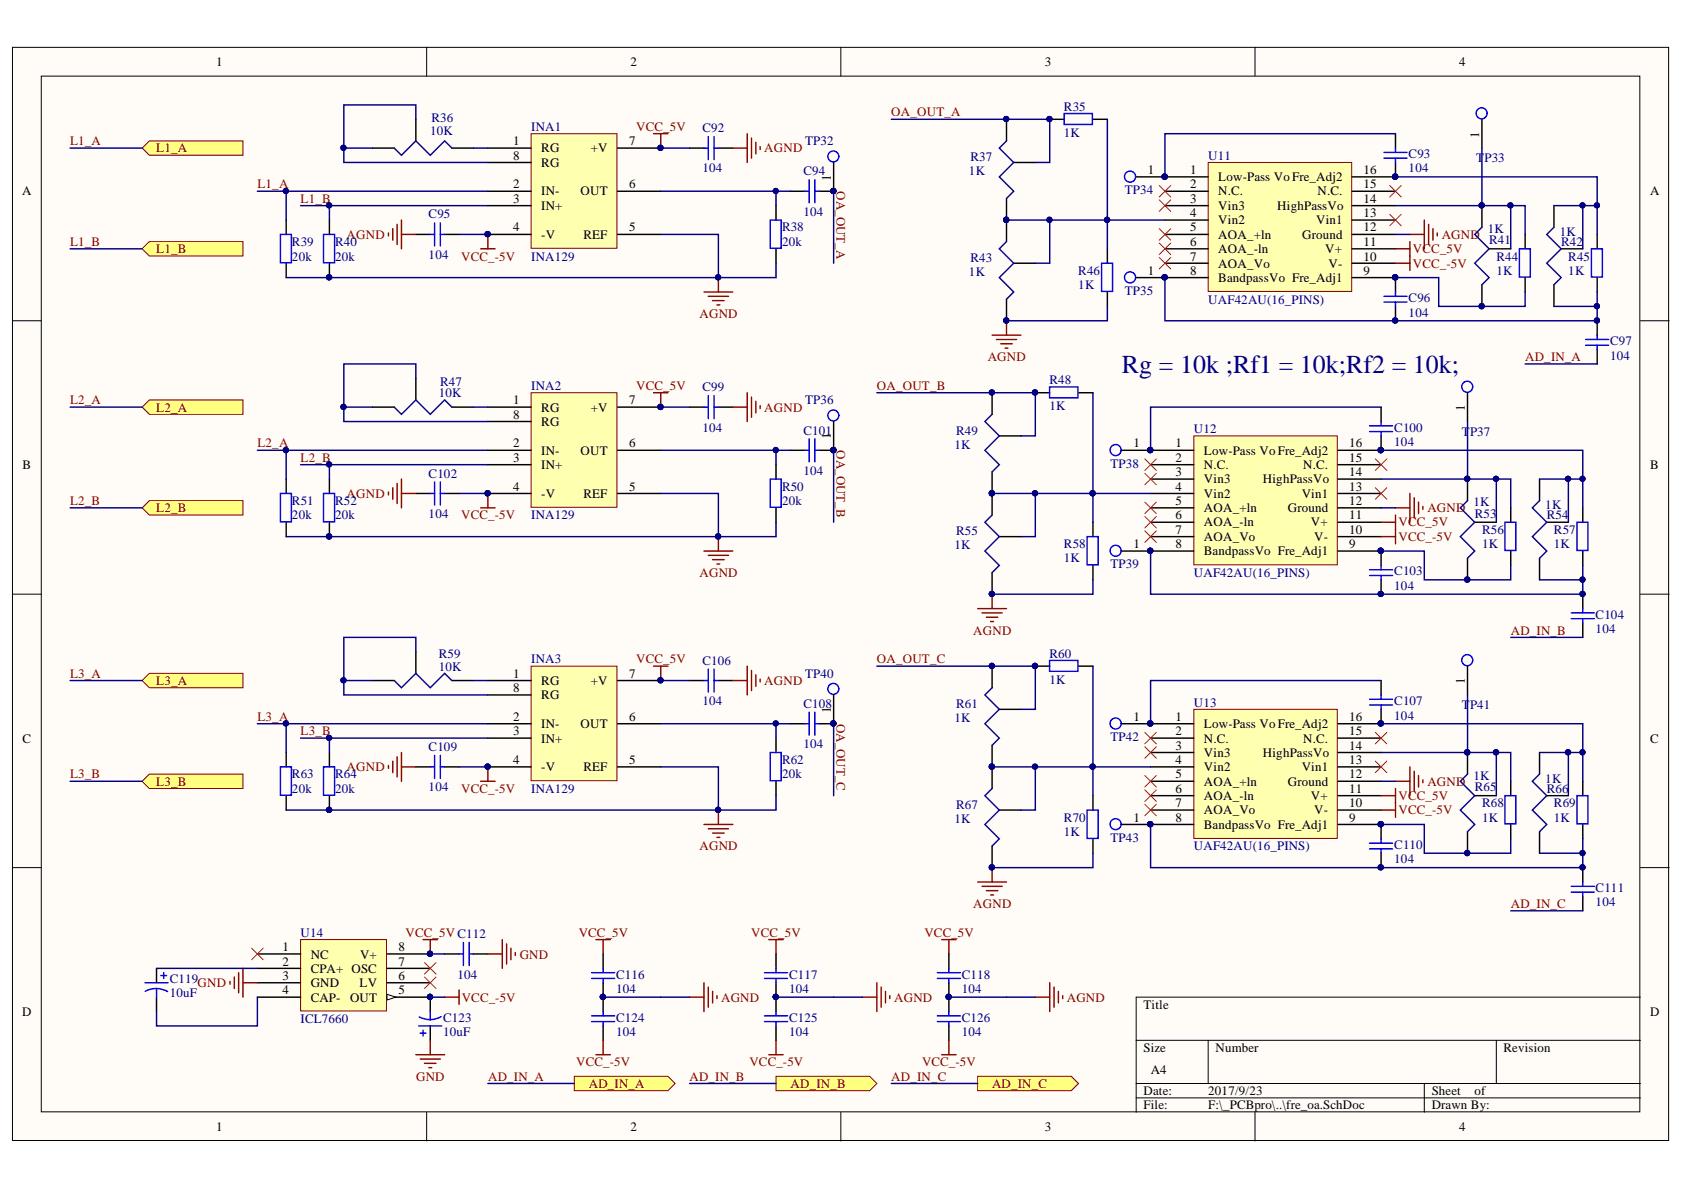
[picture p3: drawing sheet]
<svg xmlns="http://www.w3.org/2000/svg" width="297mm" height="210mm" viewBox="0 0 297 210" stroke-linecap="round" stroke-linejoin="round" font-family="sans-serif">
<defs><g id="words">
<text font-size="4.6" fill="#000080" x="197.9" y="65.7">Rg = 10k ;Rf1 = 10k;Rf2 = 10k;</text>
<g font-size="2.3">
<text x="38.1" y="11.7">1</text>
<text x="111.2" y="11.7">2</text>
<text x="184.3" y="11.7">3</text>
<text x="257.4" y="11.7">4</text>
<text x="90.5" y="25.6">1</text>
<text x="90.5" y="28.1">8</text>
<text x="95.5" y="26.9">RG</text>
<text x="95.5" y="29.4">RG</text>
<text x="104.2" y="26.9">+V</text>
<text x="111" y="25.6">7</text>
<text x="260.9" y="24.3" transform="rotate(-90 260.9 24.3)">1</text>
<text x="3.9" y="34.5">A</text>
<text x="90.5" y="33.2">2</text>
<text x="90.5" y="35.7">3</text>
<text x="95.5" y="34.5">IN-</text>
<text x="102.4" y="34.5">OUT</text>
<text x="111" y="33.2">6</text>
<text x="146.6" y="31.9" transform="rotate(-90 146.6 31.9)">1</text>
<text x="202.5" y="30.7">1</text>
<text x="209.9" y="30.7">1</text>
<text x="209.9" y="33.2">2</text>
<text x="209.9" y="35.7">3</text>
<text x="214.9" y="31.9">Low-Pass Vo Fre_Adj2</text>
<text x="214.9" y="34.5">N.C.</text>
<text x="232.4" y="34.5">N.C.</text>
<text x="240.5" y="30.7">16</text>
<text x="240.5" y="33.2">15</text>
<text x="240.5" y="35.7">14</text>
<text x="291.1" y="34.5">A</text>
<text x="90.5" y="40.8">4</text>
<text x="95.5" y="37">IN+</text>
<text x="111" y="40.8">5</text>
<text x="209.9" y="38.3">4</text>
<text x="209.9" y="40.8">5</text>
<text x="214.9" y="37">Vin3</text>
<text x="214.9" y="39.5">Vin2</text>
<text x="225.3" y="37">HighPassVo</text>
<text x="232.1" y="39.5">Vin1</text>
<text x="240.5" y="38.3">13</text>
<text x="240.5" y="40.8">12</text>
<text x="95.5" y="42.1">-V</text>
<text x="102.9" y="42.1">REF</text>
<text x="209.9" y="43.4">6</text>
<text x="209.9" y="46">7</text>
<text x="214.9" y="42.1">AOA_+ln</text>
<text x="214.9" y="44.7">AOA_-ln</text>
<text x="214.9" y="47.2">AOA_Vo</text>
<text x="229.7" y="42.1">Ground</text>
<text x="233.8" y="44.7">V+</text>
<text x="234.3" y="47.2">V-</text>
<text x="240.5" y="46">10</text>
<text x="240.5" y="43.4">11</text>
<text x="202.5" y="48.5">1</text>
<text x="209.9" y="48.5">8</text>
<text x="214.9" y="49.8">BandpassVo Fre_Adj1</text>
<text x="240.5" y="48.5">9</text>
<text x="90.5" y="71.3">1</text>
<text x="111" y="71.3">7</text>
<text x="90.5" y="73.9">8</text>
<text x="95.5" y="72.6">RG</text>
<text x="95.5" y="75.1">RG</text>
<text x="104.2" y="72.6">+V</text>
<text x="146.6" y="77.5" transform="rotate(-90 146.6 77.5)">1</text>
<text x="258.4" y="72.4" transform="rotate(-90 258.4 72.4)">1</text>
<text x="4" y="82.7">B</text>
<text x="90.5" y="78.9">2</text>
<text x="90.5" y="81.5">3</text>
<text x="95.5" y="80.2">IN-</text>
<text x="95.5" y="82.7">IN+</text>
<text x="102.4" y="80.2">OUT</text>
<text x="111" y="78.9">6</text>
<text x="199.9" y="78.9">1</text>
<text x="207.4" y="78.9">1</text>
<text x="207.4" y="81.5">2</text>
<text x="207.4" y="84">3</text>
<text x="212.4" y="80.2">Low-Pass Vo Fre_Adj2</text>
<text x="212.4" y="82.7">N.C.</text>
<text x="229.9" y="82.7">N.C.</text>
<text x="238" y="78.9">16</text>
<text x="238" y="81.5">15</text>
<text x="238" y="84">14</text>
<text x="291.1" y="82.7">B</text>
<text x="90.5" y="86.5">4</text>
<text x="95.5" y="87.8">-V</text>
<text x="102.9" y="87.8">REF</text>
<text x="111" y="86.5">5</text>
<text x="207.4" y="86.5">4</text>
<text x="207.4" y="89.1">5</text>
<text x="212.4" y="85.3">Vin3</text>
<text x="212.4" y="87.8">Vin2</text>
<text x="222.8" y="85.3">HighPassVo</text>
<text x="229.6" y="87.8">Vin1</text>
<text x="238" y="86.5">13</text>
<text x="238" y="89.1">12</text>
<text x="207.4" y="91.6">6</text>
<text x="207.4" y="94.1">7</text>
<text x="212.4" y="90.3">AOA_+ln</text>
<text x="212.4" y="92.9">AOA_-ln</text>
<text x="212.4" y="95.4">AOA_Vo</text>
<text x="227.2" y="90.3">Ground</text>
<text x="231.2" y="92.9">V+</text>
<text x="231.8" y="95.4">V-</text>
<text x="238" y="94.1">10</text>
<text x="238" y="91.6">11</text>
<text x="199.9" y="96.7">1</text>
<text x="207.4" y="96.7">8</text>
<text x="212.4" y="97.9">BandpassVo Fre_Adj1</text>
<text x="238" y="96.7">9</text>
<text x="90.5" y="119.6">1</text>
<text x="111" y="119.6">7</text>
<text x="90.5" y="122.1">8</text>
<text x="95.5" y="120.8">RG</text>
<text x="95.5" y="123.4">RG</text>
<text x="104.2" y="120.8">+V</text>
<text x="146.6" y="125.7" transform="rotate(-90 146.6 125.7)">1</text>
<text x="258.4" y="120.7" transform="rotate(-90 258.4 120.7)">1</text>
<text x="4" y="131">C</text>
<text x="90.5" y="127.2">2</text>
<text x="90.5" y="129.7">3</text>
<text x="95.5" y="128.4">IN-</text>
<text x="95.5" y="131">IN+</text>
<text x="102.4" y="128.4">OUT</text>
<text x="111" y="127.2">6</text>
<text x="199.9" y="127.2">1</text>
<text x="207.4" y="127.2">1</text>
<text x="207.4" y="129.7">2</text>
<text x="212.4" y="128.4">Low-Pass Vo Fre_Adj2</text>
<text x="212.4" y="131">N.C.</text>
<text x="229.9" y="131">N.C.</text>
<text x="238" y="127.2">16</text>
<text x="238" y="129.7">15</text>
<text x="291.1" y="131">C</text>
<text x="90.5" y="134.8">4</text>
<text x="95.5" y="136">-V</text>
<text x="102.9" y="136">REF</text>
<text x="111" y="134.8">5</text>
<text x="207.4" y="132.2">3</text>
<text x="207.4" y="134.8">4</text>
<text x="207.4" y="137.3">5</text>
<text x="212.4" y="133.5">Vin3</text>
<text x="212.4" y="136">Vin2</text>
<text x="222.8" y="133.5">HighPassVo</text>
<text x="229.6" y="136">Vin1</text>
<text x="238" y="132.2">14</text>
<text x="238" y="134.8">13</text>
<text x="238" y="137.3">12</text>
<text x="207.4" y="139.8">6</text>
<text x="207.4" y="142.4">7</text>
<text x="212.4" y="138.6">AOA_+ln</text>
<text x="212.4" y="141.1">AOA_-ln</text>
<text x="212.4" y="143.6">AOA_Vo</text>
<text x="227.2" y="138.6">Ground</text>
<text x="231.2" y="141.1">V+</text>
<text x="231.8" y="143.6">V-</text>
<text x="238" y="142.4">10</text>
<text x="238" y="139.8">11</text>
<text x="199.9" y="144.9">1</text>
<text x="207.4" y="144.9">8</text>
<text x="212.4" y="146.2">BandpassVo Fre_Adj1</text>
<text x="238" y="144.9">9</text>
<text x="49.8" y="167.8">1</text>
<text x="70.3" y="167.8">8</text>
<text x="49.8" y="170.3">2</text>
<text x="49.8" y="172.9">3</text>
<text x="54.8" y="169.1">NC</text>
<text x="54.8" y="171.6">CPA+ OSC</text>
<text x="63.5" y="169.1">V+</text>
<text x="70.3" y="172.9">6</text>
<text x="70.3" y="170.3">7</text>
<text x="3.9" y="179.2">D</text>
<text x="49.8" y="175.4">4</text>
<text x="54.8" y="174.1">GND</text>
<text x="54.8" y="176.7">CAP-</text>
<text x="61.7" y="176.7">OUT</text>
<text x="63.4" y="174.1">LV</text>
<text x="70.3" y="175.4">5</text>
<text x="201.7" y="177.9">Title</text>
<text x="291.1" y="179.2">D</text>
<text x="201.7" y="185.6">Size</text>
<text x="214.4" y="185.6">Number</text>
<text x="265.2" y="185.6">Revision</text>
<text x="203" y="189.4">A4</text>
<text x="201.7" y="193.2">Date:</text>
<text x="201.7" y="195.7">File:</text>
<text x="213.1" y="193.2">2017/9/23</text>
<text x="213.1" y="195.7">F:\_PCBpro\..\fre_oa.SchDoc</text>
<text x="252.5" y="193.2">Sheet</text>
<text x="252.5" y="195.7">Drawn By:</text>
<text x="260.1" y="193.2">of</text>
<text x="38.1" y="199.5">1</text>
<text x="111.2" y="199.5">2</text>
<text x="184.3" y="199.5">3</text>
<text x="257.4" y="199.5">4</text>
</g>
<g font-size="2.3" fill="#000080">
<text x="75.9" y="23.8">10K</text>
<text x="76.1" y="21.6">R36</text>
<text x="93.7" y="23.1">INA1</text>
<text x="123.9" y="23.3">C92</text>
<text x="187.7" y="19.5">R35</text>
<text x="142" y="25.6">TP32</text>
<text x="171.2" y="28.4">R37</text>
<text x="187.7" y="24.1">1K</text>
<text x="213.1" y="28.1">U11</text>
<text x="248.5" y="27.9">C93</text>
<text x="260.4" y="28.6">T</text>
<text x="261.8" y="28.6">P33</text>
<text x="123.9" y="30.4">104</text>
<text x="141.7" y="30.9">C94</text>
<text x="170.9" y="30.9">1K</text>
<text x="198.4" y="34.2">TP34</text>
<text x="248.5" y="30.4">104</text>
<text x="75.6" y="38.5">C95</text>
<text x="137.9" y="40.8">R38</text>
<text x="141.7" y="38">104</text>
<text x="262.4" y="41.1">1K</text>
<text x="275.1" y="41.6">1K</text>
<text x="51.5" y="46">20k</text>
<text x="51.5" y="43.4">R39</text>
<text x="59.1" y="46">20k</text>
<text x="59.1" y="43.4">R40</text>
<text x="75.6" y="45.7">104</text>
<text x="93.7" y="46">INA129</text>
<text x="137.9" y="43.4">20k</text>
<text x="171.2" y="46.2">R43</text>
<text x="262.7" y="43.1">R41</text>
<text x="263.9" y="46">R44</text>
<text x="275.4" y="43.4">R42</text>
<text x="276.6" y="46">R45</text>
<text x="170.9" y="48.8">1K</text>
<text x="190.2" y="51">1K</text>
<text x="190.2" y="48.5">R46</text>
<text x="198.4" y="52.1">TP35</text>
<text x="213.1" y="53.6">UAF42AU(16_PINS)</text>
<text x="248.5" y="53.3">C96</text>
<text x="263.9" y="48.5">1K</text>
<text x="276.6" y="48.5">1K</text>
<text x="248.5" y="55.9">104</text>
<text x="284" y="63.5">104</text>
<text x="284" y="60.9">C97</text>
<text x="77.4" y="70.1">10K</text>
<text x="77.6" y="68">R47</text>
<text x="93.7" y="68.8">INA2</text>
<text x="123.9" y="69">C99</text>
<text x="142" y="71.3">TP36</text>
<text x="185.1" y="67.8">R48</text>
<text x="123.9" y="76.1">104</text>
<text x="141.7" y="76.6">C101</text>
<text x="168.6" y="76.6">R49</text>
<text x="185.1" y="72.3">1K</text>
<text x="210.6" y="76.4">U12</text>
<text x="245.9" y="76.1">C100</text>
<text x="257.9" y="76.9">T</text>
<text x="259.3" y="76.9">P37</text>
<text x="141.7" y="83.7">104</text>
<text x="168.4" y="79.2">1K</text>
<text x="195.9" y="82.5">TP38</text>
<text x="245.9" y="78.7">104</text>
<text x="51.5" y="89.1">R51</text>
<text x="59.1" y="89.1">R52</text>
<text x="75.6" y="84.2">C102</text>
<text x="137.9" y="89.1">20k</text>
<text x="137.9" y="86.5">R50</text>
<text x="259.9" y="89.3">1K</text>
<text x="272.6" y="89.8">1K</text>
<text x="51.5" y="91.6">20k</text>
<text x="59.1" y="91.6">20k</text>
<text x="75.6" y="91.3">104</text>
<text x="93.7" y="91.6">INA129</text>
<text x="168.6" y="94.4">R55</text>
<text x="260.1" y="91.3">R53</text>
<text x="261.4" y="94.1">R56</text>
<text x="272.8" y="91.6">R54</text>
<text x="274.1" y="94.1">R57</text>
<text x="168.4" y="96.9">1K</text>
<text x="187.7" y="99.2">1K</text>
<text x="187.7" y="96.7">R58</text>
<text x="195.9" y="100.2">TP39</text>
<text x="210.6" y="101.7">UAF42AU(16_PINS)</text>
<text x="245.9" y="101.5">C103</text>
<text x="261.4" y="96.7">1K</text>
<text x="274.1" y="96.7">1K</text>
<text x="245.9" y="104.1">104</text>
<text x="281.5" y="111.7">104</text>
<text x="281.5" y="109.2">C104</text>
<text x="77.4" y="118.3">10K</text>
<text x="77.4" y="116">R59</text>
<text x="93.7" y="117">INA3</text>
<text x="123.9" y="117.3">C106</text>
<text x="142" y="119.6">TP40</text>
<text x="185.1" y="116">R60</text>
<text x="123.9" y="124.4">104</text>
<text x="141.7" y="124.9">C108</text>
<text x="168.6" y="124.9">R61</text>
<text x="185.1" y="120.6">1K</text>
<text x="210.6" y="124.6">U13</text>
<text x="245.9" y="124.4">C107</text>
<text x="257.9" y="125.1">T</text>
<text x="259.3" y="125.1">P41</text>
<text x="141.7" y="132">104</text>
<text x="168.4" y="127.4">1K</text>
<text x="195.9" y="130.7">TP42</text>
<text x="245.9" y="126.9">104</text>
<text x="51.5" y="137.3">R63</text>
<text x="59.1" y="137.3">R64</text>
<text x="75.6" y="132.5">C109</text>
<text x="137.9" y="137.3">20k</text>
<text x="137.9" y="134.8">R62</text>
<text x="259.9" y="137.6">1K</text>
<text x="51.5" y="139.8">20k</text>
<text x="59.1" y="139.8">20k</text>
<text x="75.6" y="139.6">104</text>
<text x="93.7" y="139.8">INA129</text>
<text x="168.6" y="142.6">R67</text>
<text x="260.1" y="139.6">R65</text>
<text x="261.4" y="142.4">R68</text>
<text x="272.6" y="138.1">1K</text>
<text x="272.8" y="139.8">R66</text>
<text x="274.1" y="142.4">R69</text>
<text x="168.4" y="145.2">1K</text>
<text x="187.7" y="147.4">1K</text>
<text x="187.7" y="144.9">R70</text>
<text x="195.9" y="148.5">TP43</text>
<text x="210.6" y="150">UAF42AU(16_PINS)</text>
<text x="245.9" y="149.7">C110</text>
<text x="261.4" y="144.9">1K</text>
<text x="274.1" y="144.9">1K</text>
<text x="245.9" y="152.3">104</text>
<text x="281.5" y="159.9">104</text>
<text x="281.5" y="157.3">C111</text>
<text x="53" y="165.3">U14</text>
<text x="29.9" y="173.4">C119</text>
<text x="80.7" y="172.6">104</text>
<text x="108.7" y="172.6">C116</text>
<text x="139.2" y="172.6">C117</text>
<text x="169.7" y="172.6">C118</text>
<text x="29.9" y="175.9">10uF</text>
<text x="108.7" y="175.2">104</text>
<text x="139.2" y="175.2">104</text>
<text x="169.7" y="175.2">104</text>
<text x="53" y="180.5">ICL7660</text>
<text x="78.1" y="182.8">10uF</text>
<text x="78.1" y="180.2">C123</text>
<text x="108.7" y="182.8">104</text>
<text x="108.7" y="180.2">C124</text>
<text x="139.2" y="182.8">104</text>
<text x="139.2" y="180.2">C125</text>
<text x="169.7" y="182.8">104</text>
<text x="169.7" y="180.2">C126</text>
</g>
<g font-size="2.3" fill="#800000">
<text x="112.2" y="23.1">VCC_5V</text>
<text x="157.2" y="20.5">OA_OUT_A</text>
<text x="12.3" y="25.6">L1_A</text>
<text x="27.6" y="26.9">L1_A</text>
<text x="134.8" y="26.9">AGND</text>
<text x="45.4" y="33.2">L1_A</text>
<text x="53" y="35.7">L1_B</text>
<text x="147.6" y="33.7" transform="rotate(90 147.6 33.7)">OA_OUT_A</text>
<text x="12.3" y="43.4">L1_B</text>
<text x="27.6" y="44.7">L1_B</text>
<text x="61.1" y="42.1">AGND</text>
<text x="81.4" y="46">VCC_-5V</text>
<text x="249.2" y="44.7">VCC_5V</text>
<text x="249.2" y="47.2">VCC_-5V</text>
<text x="254.3" y="42.1">AGND</text>
<text x="123.4" y="56.1">AGND</text>
<text x="174.2" y="63.7">AGND</text>
<text x="269" y="63.7">AD_IN_A</text>
<text x="12.3" y="71.3">L2_A</text>
<text x="112.2" y="68.8">VCC_5V</text>
<text x="154.7" y="68.8">OA_OUT_B</text>
<text x="27.6" y="72.6">L2_A</text>
<text x="134.8" y="72.6">AGND</text>
<text x="45.4" y="78.9">L2_A</text>
<text x="53" y="81.5">L2_B</text>
<text x="147.6" y="79.4" transform="rotate(90 147.6 79.4)">OA_OUT_B</text>
<text x="12.3" y="89.1">L2_B</text>
<text x="61.1" y="87.8">AGND</text>
<text x="27.6" y="90.3">L2_B</text>
<text x="81.4" y="91.6">VCC_-5V</text>
<text x="246.7" y="92.9">VCC_5V</text>
<text x="246.7" y="95.4">VCC_-5V</text>
<text x="251.8" y="90.3">AGND</text>
<text x="123.4" y="101.7">AGND</text>
<text x="171.7" y="112">AGND</text>
<text x="266.5" y="112">AD_IN_B</text>
<text x="12.3" y="119.6">L3_A</text>
<text x="112.2" y="117">VCC_5V</text>
<text x="154.7" y="117">OA_OUT_C</text>
<text x="27.6" y="120.8">L3_A</text>
<text x="134.8" y="120.8">AGND</text>
<text x="45.4" y="127.2">L3_A</text>
<text x="53" y="129.7">L3_B</text>
<text x="147.6" y="127.7" transform="rotate(90 147.6 127.7)">OA_OUT_C</text>
<text x="12.3" y="137.3">L3_B</text>
<text x="61.1" y="136">AGND</text>
<text x="27.6" y="138.6">L3_B</text>
<text x="81.4" y="139.8">VCC_-5V</text>
<text x="246.7" y="141.1">VCC_5V</text>
<text x="246.7" y="143.6">VCC_-5V</text>
<text x="251.8" y="138.6">AGND</text>
<text x="123.4" y="150">AGND</text>
<text x="171.7" y="160.1">AGND</text>
<text x="266.5" y="160.1">AD_IN_C</text>
<text x="71.5" y="165.3">VCC_5V C112</text>
<text x="102.1" y="165.3">VCC_5V</text>
<text x="132.5" y="165.3">VCC_5V</text>
<text x="163.1" y="165.3">VCC_5V</text>
<text x="91.7" y="169.1">GND</text>
<text x="34.8" y="174.1">GND</text>
<text x="81.4" y="176.7">VCC_-5V</text>
<text x="127.2" y="176.7">AGND</text>
<text x="157.7" y="176.7">AGND</text>
<text x="188.2" y="176.7">AGND</text>
<text x="73.4" y="190.6">GND</text>
<text x="86.1" y="190.6">AD_IN_A</text>
<text x="101.7" y="188.1">VCC_-5V</text>
<text x="103.9" y="191.9">AD_IN_A</text>
<text x="121.6" y="190.6">AD_IN_B</text>
<text x="132.2" y="188.1">VCC_-5V</text>
<text x="139.5" y="191.9">AD_IN_B</text>
<text x="157.2" y="190.6">AD_IN_C</text>
<text x="162.6" y="188.1">VCC_-5V</text>
<text x="175" y="191.9">AD_IN_C</text>
</g>
</g></defs>
<g fill="#fffcf8" stroke="#000" stroke-width=".18">
<path d="M2.2 8.4h292.1v192.8h-292.1z"/>
<path d="M7.3 13.4h281.9v182.7h-281.9z"/>
</g>
<g fill="none" stroke="#000" stroke-width=".18">
<path d="M75.3 8.4v5M148.3 8.4v5M221.4 8.4v5M2.2 56.6h5.1M289.3 56.6h5.1M2.2 104.8h5.1M289.3 104.8h5.1M2.2 153h5.1M289.3 153h5.1M289.3 175.9h-88.9v20.3M75.3 196.2v5.1M148.3 196.2v5.1"/>
<path d="M200.4 183.5h88.9M200.4 191.1h88.9M200.4 193.7h88.9M213.1 183.5v7.6M221.4 196.2v5.1M251.2 191.1v5.1M263.9 183.5v7.6"/>
</g>
<g fill="#ffff80" stroke="#800000" stroke-width=".18">
<path d="M25.1 26.1l1.2-1.2h16.6v2.5h-16.6z" fill-rule="evenodd"/>
<path d="M25.1 43.9l1.2-1.3h16.6v2.6h-16.6z" fill-rule="evenodd"/>
<path d="M25.1 71.8l1.2-1.3h16.6v2.6h-16.6z" fill-rule="evenodd"/>
<path d="M25.1 89.6l1.2-1.3h16.6v2.5h-16.6z" fill-rule="evenodd"/>
<path d="M25.1 120l1.2-1.2h16.6v2.5h-16.6z" fill-rule="evenodd"/>
<path d="M25.1 137.8l1.2-1.3h16.6v2.6h-16.6z" fill-rule="evenodd"/>
</g>
<path d="M93.7 23.6h15.1v20.2h-15.1z" fill="#ffffb0" stroke="#800000" stroke-width=".18"/>
<path d="M86.1 26.1h7.6M86.1 33.7h7.6M86.1 36.3h7.6M86.1 28.7h7.6M108.9 26.1h7.6M108.9 33.7h7.6M86.1 41.4h7.6M108.9 41.4h7.6" fill="none" stroke="#000" stroke-width=".25"/>
<g fill="#000080" stroke="#000080" stroke-width=".18">
<circle cx="86" cy="41.3" r=".46"/>
<circle cx="116.5" cy="26.1" r=".46"/>
</g>
<path d="M53 165.7h15.2v12.6h-15.2z" fill="#ffffb0" stroke="#800000" stroke-width=".18"/>
<path d="M45.4 168.3h7.6M45.4 170.8h7.6M45.4 173.3h7.6M45.4 175.9h7.6M68.3 175.9h7.6" fill="none" stroke="#000" stroke-width=".25"/>
<path d="M68.3 175.4l1.5 .5-1.5 .5z" fill="#fffcf8"/>
<path d="M68.3 175.4l1.5 .5-1.5 .5z" fill="none" stroke="#000" stroke-width=".18"/>
<g fill="#000080" stroke="#000080" stroke-width=".18">
<circle cx="75.8" cy="175.8" r=".46"/>
<circle cx="75.8" cy="168.2" r=".46"/>
<circle cx="116.5" cy="26.1" r=".46"/>
<circle cx="147" cy="33.7" r=".46"/>
<circle cx="126.7" cy="48.9" r=".46"/>
<circle cx="86" cy="41.3" r=".46"/>
<circle cx="58" cy="48.9" r=".46"/>
</g>
<g fill="none" stroke="#000" stroke-width=".25">
<path d="M50.5 38.8v2.6M58.1 38.8v2.6M121.6 26.1h2.6M126.7 26.1h2.6M136.9 36.3v2.5M139.4 33.7h2.6M144.5 33.7h2.5M50.5 46.4v2.6M58.1 46.4v2.6M73.4 41.4h2.5M78.4 41.4h2.6M136.9 43.9v2.5"/>
<path d="M27.6 170.8v2.5M27.6 175.9v2.5M68.3 173.3h7.6M68.3 170.8h7.6M68.3 168.3h7.6M75.9 175.9v2.5M78.4 168.3h2.6M83.5 168.3h2.6M75.9 181v2.5"/>
</g>
<g fill="none" stroke="#800000" stroke-width=".25">
<path d="M70 39.6v3.5M70.8 38.8v5.1M115.3 23.6h2.5M116.5 23.6v2.5M129.3 26.1h2.5M131.8 23.6v5.1M132.6 24.3v3.6M133.3 25.1v2M134.1 25.9v.5M68.5 41.1v.5M69.3 40.3v2.1M70.8 41.4h2.6"/>
<path d="M84.8 43.9h2.5M86.1 41.4v2.5M124.2 51.5h5.1M124.9 52.3h3.6M125.7 53h2M126.5 53.8h.5M126.7 49v2.5M40.6 173.1v.5M41.3 172.3v2.1M42.1 171.6v3.5M42.9 170.8v5.1M42.9 173.3h2.5"/>
<path d="M74.6 165.7h2.6M75.9 165.7v2.6M78.4 175.9h2.6M81 174.6v2.6M86.1 168.3h2.5M88.6 165.7v5.1M89.4 166.5v3.5M90.1 167.3v2M90.9 168v.5M73.4 186h5M74.1 186.8h3.6M74.9 187.6h2"/>
<path d="M75.6 188.3h.5M75.9 183.5v2.5"/>
</g>
<path d="M44.4 167.3l2 2M46.4 167.3l-2 2M74.9 169.8l2 2M74.9 172.3l2 2.1M76.9 169.8l-2 2M76.9 172.3l-2 2.1" fill="none" stroke="#f00" stroke-width=".18"/>
<g fill="none" stroke="#00f" stroke-width=".25">
<path d="M76.7 39.3v4.1M77.7 39.3v4.1M124.2 26.1h.7M124.9 24.1v4.1M126 24.1v4.1M126 26.1h.7M135.9 38.8h1.9v5h-1.9zM142 33.7h.7M142.7 31.7v4.1M143.7 31.7v4.1M143.7 33.7h.8M49.5 41.4h1.9v5h-1.9z"/>
<path d="M57.1 41.4h1.9v5h-1.9zM75.9 41.4h.8M77.7 41.4h.7M25.6 173.3h4M27.6 174.4l.8 .1 1.2 .4M27.6 174.4l-1.2 .1-.8 .4M27.6 174.4v1.5M28.4 172.1h1M28.9 171.6v1M75.9 178.4v1.5M77.8 179.3a4 4 0 0 1-3.9 .1M81 168.3h.7"/>
<path d="M81.7 166.2v4.1M82.8 166.2v4.1M82.8 168.3h.7M73.9 181h4M74.1 182.2h1M74.6 181.7v1"/>
</g>
<path d="M93.7 69.3h15.1v20.2h-15.1z" fill="#ffffb0" stroke="#800000" stroke-width=".18"/>
<g fill="none" stroke="#000" stroke-width=".25">
<path d="M86.1 71.8h7.6M86.1 79.4h7.6M86.1 74.3h7.6M108.9 71.8h7.6M108.9 79.4h7.6M121.6 71.8h2.6M126.7 71.8h2.6M139.4 79.4h2.6M144.5 79.4h2.5M50.5 84.5v2.5M50.5 92.1v2.6M58.1 84.5v2.5"/>
<path d="M58.1 92.1v2.6M73.4 87h2.5M78.4 87h2.6M86.1 82h7.6M86.1 87h7.6M108.9 87h7.6M136.9 82v2.5M136.9 89.6v2.5"/>
</g>
<g fill="#000080" stroke="#000080" stroke-width=".18">
<circle cx="86" cy="87" r=".46"/>
<circle cx="116.5" cy="71.8" r=".46"/>
<circle cx="147" cy="79.4" r=".46"/>
<circle cx="126.7" cy="94.6" r=".46"/>
<circle cx="58" cy="94.6" r=".47"/>
</g>
<g fill="none" stroke="#800000" stroke-width=".25">
<path d="M115.3 69.3h2.5M116.5 69.3v2.5M129.3 71.8h2.5M131.8 69.3v5M132.6 70v3.6M133.3 70.8v2M134.1 71.6v.5M68.5 86.8v.5M69.3 86v2.1M70 85.3v3.5M70.8 84.5v5.1M70.8 87h2.6"/>
<path d="M84.8 89.6h2.5M86.1 87v2.6M124.2 97.2h5.1M124.9 98h3.6M125.7 98.7h2M126.5 99.5h.5M126.7 94.7v2.5"/>
</g>
<g fill="none" stroke="#00f" stroke-width=".25">
<path d="M124.2 71.8h.7M124.9 69.8v4M126 69.8v4M126 71.8h.7M142 79.4h.7M142.7 77.4v4.1M143.7 77.4v4.1M143.7 79.4h.8M49.5 87h1.9v5h-1.9zM57.1 87h1.9v5h-1.9zM75.9 87h.8M76.7 85v4.1"/>
<path d="M77.7 85v4.1M77.7 87h.7M135.9 84.5h1.9v5h-1.9z"/>
</g>
<path d="M93.7 117.5h15.1v20.2h-15.1z" fill="#ffffb0" stroke="#800000" stroke-width=".18"/>
<g fill="none" stroke="#000" stroke-width=".25">
<path d="M50.5 132.7v2.6M58.1 132.7v2.6M73.4 135.3h2.5M78.4 135.3h2.6M86.1 120h7.6M86.1 127.7h7.6M86.1 130.2h7.6M86.1 135.3h7.6M86.1 122.6h7.6M108.9 120h7.6M108.9 127.7h7.6M108.9 135.3h7.6"/>
<path d="M121.6 120h2.6M126.7 120h2.6M136.9 130.2v2.5M136.9 137.8v2.5M139.4 127.7h2.6M144.5 127.7h2.5M50.5 140.3v2.6M58.1 140.3v2.6"/>
</g>
<g fill="#000080" stroke="#000080" stroke-width=".18">
<circle cx="86" cy="135.2" r=".46"/>
<circle cx="116.5" cy="120" r=".46"/>
<circle cx="147" cy="127.6" r=".46"/>
<circle cx="126.7" cy="142.8" r=".46"/>
<circle cx="58" cy="142.8" r=".47"/>
</g>
<g fill="none" stroke="#800000" stroke-width=".25">
<path d="M115.3 117.5h2.5M116.5 117.5v2.5M131.8 117.5v5.1M132.6 118.3v3.5M133.3 119v2.1M134.1 119.8v.5M68.5 135v.5M69.3 134.3v2M70 133.5v3.5M70.8 132.7v5.1M70.8 135.3h2.6M84.8 137.8h2.5"/>
<path d="M86.1 135.3v2.5M129.3 120h2.5M124.2 145.4h5.1M124.9 146.2h3.6M125.7 146.9h2M126.5 147.7h.5M126.7 142.9v2.5"/>
</g>
<g fill="none" stroke="#00f" stroke-width=".25">
<path d="M124.9 118v4.1M126 118v4.1M49.5 135.3h1.9v5h-1.9zM57.1 135.3h1.9v5h-1.9zM75.9 135.3h.8M76.7 133.2v4.1M77.7 133.2v4.1M77.7 135.3h.7M124.2 120h.7M126 120h.7M135.9 132.7h1.9v5h-1.9zM142 127.7h.7"/>
<path d="M142.7 125.6v4.1M143.7 125.6v4.1M143.7 127.7h.8"/>
</g>
<g fill="#ffff80" stroke="#800000" stroke-width=".18">
<path d="M101.3 189.8h16.5l1.3 1.3-1.3 1.3h-16.5z" fill-rule="evenodd"/>
<path d="M136.9 189.8h16.5l1.3 1.3-1.3 1.3h-16.5z" fill-rule="evenodd"/>
<path d="M172.5 189.8h16.5l1.2 1.3-1.2 1.3h-16.5z" fill-rule="evenodd"/>
</g>
<g fill="none" stroke="#00f" stroke-width=".25">
<circle cx="147" cy="27.6" r=".97"/>
<circle cx="147" cy="73.3" r=".97"/>
<circle cx="147" cy="121.5" r=".97"/>
</g>
<path d="M65.7 26.1h3.8M73.4 21v3.9M79.7 26.1h3.8M147 28.7v5M65.7 71.8h3.8M73.4 66.7v3.8M79.7 71.8h3.8M147 74.3v5.1M73.4 115v3.8M65.7 120h3.8M79.7 120h3.8M147 122.6v5.1" fill="none" stroke="#000" stroke-width=".25"/>
<g fill="#000080" stroke="#000080" stroke-width=".18">
<circle cx="147" cy="33.7" r=".46"/>
<circle cx="147" cy="79.4" r=".46"/>
<circle cx="147" cy="127.6" r=".46"/>
</g>
<path d="M69.5 26.1l1.3 1.3 2.6-2.5 2.5 2.5 2.5-2.5 1.3 1.2M69.5 71.8l1.3 1.3 2.6-2.6 2.5 2.6 2.5-2.6 1.3 1.3M69.5 120l1.3 1.3 2.6-2.5 2.5 2.5 2.5-2.5 1.3 1.2" fill="none" stroke="#0c0087" stroke-width=".25"/>
<path d="M213.1 28.7h25.3v22.7h-25.3z" fill="#ffffb0" stroke="#800000" stroke-width=".18"/>
<g fill="none" stroke="#000" stroke-width=".25">
<path d="M177.5 21v3.9M177.5 35v7.6M178.8 28.7h3.8M185.2 21h2.5M192.8 21h2.5M200.4 31.2h12.7M205.5 33.7h7.6M205.5 36.3h7.6M205.5 38.8h7.6M238.5 33.7h7.6M238.5 36.3h7.6M238.5 38.8h7.6"/>
<path d="M246.1 28.7v2.5h-7.6M246.1 23.6v2.5M261.4 21v5.1M261.4 36.3v3.8M274.1 36.3v3.8M177.5 52.8v3.8M178.8 46.4h3.8M195.3 43.9v2.5M195.3 51.5v2.5M200.4 49h12.7M205.5 41.4h7.6M205.5 43.9h7.6"/>
<path d="M205.5 46.4h7.6M238.5 41.4h7.6M238.5 43.9h7.6M238.5 46.4h7.6M238.5 49h7.6v2.5M246.1 54v2.6M261.4 50.2v3.8M262.7 43.9h3.8M269 41.4v2.5M269 49v2.5M274.1 50.2v3.8M275.4 43.9h3.8"/>
<path d="M281.7 41.4v2.5M281.7 49v2.5M281.7 56.6v2.5M281.7 61.7v2.5M106.4 168.3v2.5M106.4 173.3v5.1M136.9 168.3v2.5M136.9 173.3v5.1M167.4 168.3v2.5M167.4 173.3v5.1M106.4 181v2.5M136.9 181v2.5"/>
<path d="M167.4 181v2.5"/>
</g>
<g fill="#000080" stroke="#000080" stroke-width=".18">
<circle cx="205.4" cy="31.2" r=".47"/>
<circle cx="205.4" cy="48.9" r=".46"/>
<circle cx="246.1" cy="31.2" r=".47"/>
<circle cx="246.1" cy="48.9" r=".46"/>
<circle cx="106.3" cy="175.8" r=".46"/>
<circle cx="177.5" cy="38.8" r=".46"/>
<circle cx="177.5" cy="21" r=".46"/>
<circle cx="185.1" cy="21" r=".46"/>
<circle cx="177.5" cy="56.5" r=".46"/>
<circle cx="136.8" cy="175.8" r=".46"/>
<circle cx="167.3" cy="175.8" r=".46"/>
<circle cx="246.1" cy="56.5" r=".46"/>
<circle cx="261.3" cy="54" r=".46"/>
<circle cx="261.3" cy="36.2" r=".46"/>
<circle cx="281.7" cy="56.5" r=".46"/>
<circle cx="147" cy="127.6" r=".46"/>
<circle cx="147" cy="79.4" r=".46"/>
<circle cx="147" cy="33.7" r=".46"/>
<circle cx="75.8" cy="175.8" r=".46"/>
<circle cx="75.8" cy="168.2" r=".46"/>
<circle cx="116.5" cy="26.1" r=".46"/>
<circle cx="126.7" cy="48.9" r=".46"/>
<circle cx="86" cy="41.3" r=".46"/>
<circle cx="58" cy="48.9" r=".46"/>
<circle cx="50.4" cy="33.7" r=".46"/>
<circle cx="116.5" cy="71.8" r=".46"/>
<circle cx="126.7" cy="94.6" r=".46"/>
<circle cx="86" cy="87" r=".46"/>
<circle cx="58" cy="94.6" r=".47"/>
<circle cx="50.4" cy="79.4" r=".47"/>
<circle cx="116.5" cy="120" r=".46"/>
<circle cx="126.7" cy="142.8" r=".46"/>
<circle cx="86" cy="135.2" r=".46"/>
<circle cx="58" cy="142.8" r=".47"/>
<circle cx="50.4" cy="127.6" r=".46"/>
<circle cx="60.6" cy="26.1" r=".46"/>
<circle cx="60.6" cy="120" r=".46"/>
<circle cx="60.6" cy="71.8" r=".47"/>
<circle cx="185.1" cy="38.8" r=".46"/>
<circle cx="195.3" cy="38.8" r=".46"/>
<circle cx="266.4" cy="36.2" r=".46"/>
<circle cx="279.1" cy="36.2" r=".46"/>
<circle cx="281.7" cy="36.2" r=".46"/>
<circle cx="281.7" cy="54" r=".46"/>
<circle cx="136.8" cy="33.7" r=".46"/>
<circle cx="136.8" cy="79.4" r=".46"/>
<circle cx="136.8" cy="127.6" r=".46"/>
</g>
<g fill="none" stroke="#f00" stroke-width=".18">
<path d="M204.5 32.7l2 2.1M204.5 35.3l2 2M206.5 32.7l-2 2.1M206.5 35.3l-2 2M245.1 32.7l2.1 2.1M245.1 37.8l2.1 2M247.2 32.7l-2.1 2.1M247.2 37.8l-2.1 2M204.5 40.3l2 2.1M204.5 42.9l2 2M204.5 45.4l2 2M206.5 40.3l-2 2.1"/>
<path d="M206.5 42.9l-2 2M206.5 45.4l-2 2"/>
</g>
<g fill="none" stroke="#800000" stroke-width=".25">
<path d="M251.2 38.8v5.1M252 39.6v3.5M175 59.1h5.1M175.8 59.9h3.5M177.5 56.6v2.5M246.1 43.9h2.6M246.1 46.4h2.6M248.7 42.6v5.1M248.7 41.4h2.5M252.8 40.3v2.1M253.5 41.1v.5M176.5 60.6h2.1"/>
<path d="M177.3 61.4h.5M105.1 165.7h2.6M106.4 165.7v2.6M121.6 175.9h2.6M124.2 173.3v5.1M124.9 174.1v3.6M125.7 174.9v2M126.5 175.6v.5M135.6 165.7h2.5M136.9 165.7v2.6M152.1 175.9h2.6M154.7 173.3v5.1"/>
<path d="M155.4 174.1v3.6M156.2 174.9v2M157 175.6v.5M166.1 165.7h2.5M167.4 165.7v2.6M182.6 175.9h2.6M185.2 173.3v5.1M185.9 174.1v3.6M186.7 174.9v2M187.4 175.6v.5M105.1 186h2.6M106.4 183.5v2.5"/>
<path d="M135.6 186h2.5M136.9 183.5v2.5M166.1 186h2.5M167.4 183.5v2.5"/>
</g>
<g fill="none" stroke="#00f" stroke-width=".25">
<path d="M187.7 20h5v2h-5zM244.1 27.9h4.1M244.1 26.9h4.1M246.1 26.1v.8M246.1 27.9v.8M194.3 46.4h1.9v5h-1.9zM244.1 53.3h4.1M244.1 52.3h4.1M246.1 51.5v.8M246.1 53.3v.7M268 43.9h1.9v5h-1.9zM279.7 59.9h4.1"/>
<path d="M280.7 43.9h1.9v5h-1.9zM281.7 59.1v.8M279.7 60.9h4.1M281.7 60.9v.8M104.4 171.6h4M104.4 172.6h4M104.4 179.2h4M106.4 170.8v.8M106.4 172.6v.7M106.4 178.4v.8M134.8 171.6h4.1M134.8 172.6h4.1"/>
<path d="M134.8 179.2h4.1M136.9 170.8v.8M136.9 172.6v.7M136.9 178.4v.8M165.3 171.6h4.1M165.3 172.6h4.1M165.3 179.2h4.1M167.4 170.8v.8M167.4 172.6v.7M167.4 178.4v.8M104.4 180.2h4M106.4 180.2v.8"/>
<path d="M134.8 180.2h4.1M136.9 180.2v.8M165.3 180.2h4.1M167.4 180.2v.8"/>
<circle cx="261.3" cy="20" r=".97"/>
<circle cx="199.3" cy="31.2" r=".98"/>
<circle cx="199.3" cy="48.9" r=".98"/>
</g>
<path d="M177.5 24.9l-1.2 1.2 2.5 2.6-2.5 2.5 2.5 2.5-1.3 1.3M177.5 42.6l-1.2 1.3 2.5 2.5-2.5 2.6 2.5 2.5-1.3 1.3M261.4 40.1l-1.3 1.3 2.6 2.5-2.6 2.5 2.6 2.6-1.3 1.2M274.1 40.1l-1.3 1.3 2.6 2.5-2.6 2.5 2.6 2.6-1.3 1.2" fill="none" stroke="#0c0087" stroke-width=".25"/>
<g fill="none" stroke="#000080" stroke-width=".25">
<path d="M12.4 26.1h12.7M45.4 33.7h5.1M60.6 26.1h5.1M73.4 21v-2.5h-12.8v10.2h25.5M83.5 26.1h2.6M86.1 33.7h-35.6v5.1M116.5 26.1h5.1M116.5 33.7h20.4M139.4 33.7h-2.5v2.6M147 33.7v12.7M185.2 38.8v7.6h-2.6M195.3 21v17.8h-17.8"/>
<path d="M205.5 38.8h-10.2v5.1M246.1 31.2h35.6v5.1M246.1 23.6h-40.6v7.6M246.1 36.3h22.9v5.1M261.4 26.1v10.2M266.5 36.3v7.6M274.1 36.3h5.1v7.6M279.2 36.3h2.5v5.1M12.4 43.9h12.7M50.5 49h76.2M81 41.4h5.1M116.5 41.4h10.2v7.6h10.2v-2.6"/>
<path d="M195.3 54v2.6h-17.8M205.5 49v7.6h76.2v-2.6h-7.6M246.1 49h7.7v5h15.2v-2.5M246.1 41.4h2.6M281.7 51.5v2.5M12.4 71.8h12.7M45.4 79.4h5.1M60.6 71.8h5.1M73.4 66.7v-2.5h-12.8v10.1h25.5M83.5 71.8h2.6M86.1 79.4h-35.6v5.1M116.5 71.8h5.1"/>
<path d="M116.5 79.4h20.4M139.4 79.4h-2.5v2.6M147 79.4v12.7M269 64.2h12.7M12.4 89.6h12.7M50.5 94.7h76.2M81 87h5.1M116.5 87h10.2v7.7h10.2v-2.6M73.4 115v-2.6h-12.8v10.2h25.5M12.4 120h12.7M12.4 137.8h12.7M45.4 127.7h5.1"/>
<path d="M60.6 120h5.1M81 135.3h5.1M83.5 120h2.6M86.1 127.7h-35.6v5M116.5 135.3h10.2v7.6h10.2v-2.6M116.5 120h5.1M116.5 127.7h20.4M139.4 127.7h-2.5v2.5M147 127.7v12.6M50.5 142.9h76.2M27.6 170.8h17.8M45.4 175.9v5.1h-17.8v-2.6"/>
<path d="M75.9 175.9h2.5M75.9 168.3h2.5M106.4 175.9h15.2M136.9 175.9h15.2M167.4 175.9h15.2M86.1 191.1h15.2M121.6 191.1h15.3M157.2 191.1h15.3"/>
</g>
<path d="M210.6 76.9h25.3v22.7h-25.3z" fill="#ffffb0" stroke="#800000" stroke-width=".18"/>
<g fill="none" stroke="#000" stroke-width=".25">
<path d="M175 69.3v3.8M176.3 76.9h3.8M182.6 69.3h2.6M190.2 69.3h2.6M197.9 79.4h12.7M243.6 76.9v2.5h-7.6M243.6 71.8v2.5M258.9 69.3v5M175 83.2v7.6M176.3 94.7h3.8M192.8 92.1v2.6M192.8 99.7v2.6"/>
<path d="M197.9 97.2h12.7M202.9 82h7.7M202.9 84.5h7.7M202.9 87h7.7M202.9 89.6h7.7M202.9 92.1h7.7M202.9 94.7h7.7M236 82h7.6M236 84.5h7.6M236 87h7.6M236 89.6h7.6M236 92.1h7.6"/>
<path d="M236 94.7h7.6M236 97.2h7.6v2.5M258.9 84.5v3.8M258.9 98.5v3.8M260.1 92.1h3.8M266.5 89.6v2.5M266.5 97.2v2.5M271.6 84.5v3.8M271.6 98.5v3.8M272.8 92.1h3.8M279.2 89.6v2.5M279.2 97.2v2.5"/>
<path d="M175 101v3.8M243.6 102.3v2.5M279.2 104.8v2.5M279.2 109.9v2.5"/>
</g>
<g fill="#000080" stroke="#000080" stroke-width=".18">
<circle cx="202.9" cy="79.4" r=".47"/>
<circle cx="202.9" cy="97.1" r=".46"/>
<circle cx="243.5" cy="79.4" r=".47"/>
<circle cx="243.5" cy="97.1" r=".46"/>
<circle cx="174.9" cy="87" r=".46"/>
<circle cx="174.9" cy="69.2" r=".46"/>
<circle cx="182.6" cy="69.2" r=".46"/>
<circle cx="174.9" cy="104.8" r=".46"/>
<circle cx="243.5" cy="104.8" r=".46"/>
<circle cx="258.8" cy="102.2" r=".46"/>
<circle cx="258.8" cy="84.5" r=".46"/>
<circle cx="279.1" cy="104.8" r=".46"/>
<circle cx="182.6" cy="87" r=".47"/>
<circle cx="192.7" cy="87" r=".47"/>
<circle cx="263.9" cy="84.5" r=".46"/>
<circle cx="276.6" cy="84.5" r=".46"/>
<circle cx="279.1" cy="84.5" r=".46"/>
<circle cx="279.1" cy="102.2" r=".46"/>
</g>
<g fill="none" stroke="#f00" stroke-width=".18">
<path d="M201.9 88.6l2.1 2M201.9 91.1l2.1 2M201.9 93.6l2.1 2.1M201.9 80.9l2.1 2.1M201.9 83.5l2.1 2M204 88.6l-2.1 2M204 91.1l-2.1 2M204 93.6l-2.1 2.1M204 80.9l-2.1 2.1M204 83.5l-2.1 2M242.6 80.9l2 2.1M242.6 86l2 2.1"/>
<path d="M244.6 80.9l-2 2.1M244.6 86l-2 2.1"/>
</g>
<g fill="none" stroke="#800000" stroke-width=".25">
<path d="M243.6 92.1h2.5M243.6 94.7h2.5M246.1 90.8v5.1M246.1 89.6h2.6M248.7 87v5.1M249.5 87.8v3.6M250.2 88.6v2M251 89.3v.5M172.5 107.3h5M173.2 108.1h3.6M174 108.9h2M174.7 109.6h.6"/>
<path d="M175 104.8v2.5"/>
</g>
<path d="M175 73.1l-1.3 1.2 2.6 2.6-2.6 2.5 2.6 2.6-1.3 1.2M175 90.8l-1.3 1.3 2.6 2.6-2.6 2.5 2.6 2.5-1.3 1.3M258.9 88.3l-1.3 1.3 2.5 2.5-2.5 2.6 2.5 2.5-1.2 1.3M271.6 88.3l-1.3 1.3 2.5 2.5-2.5 2.6 2.5 2.5-1.2 1.3" fill="none" stroke="#0c0087" stroke-width=".25"/>
<g fill="none" stroke="#00f" stroke-width=".25">
<path d="M185.1 68.3h5v1.9h-5zM241.6 76.1h4M241.6 75.1h4M243.6 74.3v.8M243.6 76.1v.8M191.7 94.7h2v4.9h-2zM243.6 99.7v.8M265.5 92.1h1.9v5h-1.9zM278.2 92.1h1.9v5h-1.9zM241.6 101.5h4M241.6 100.5h4M243.6 101.5v.8"/>
<path d="M277.1 109.1h4.1M277.1 108.1h4.1M279.2 107.3v.8M279.2 109.1v.8"/>
<circle cx="196.8" cy="79.4" r=".98"/>
<circle cx="258.8" cy="68.2" r=".97"/>
<circle cx="196.8" cy="97.1" r=".97"/>
</g>
<g fill="none" stroke="#000080" stroke-width=".25">
<path d="M192.8 69.3v17.7h-17.8M243.6 79.4h35.6v5.1M243.6 71.8h-40.7v7.6M258.9 74.3v10.2M182.6 87v7.7h-2.5M202.9 97.2v7.6h76.3v-2.5h-7.6M202.9 87h-10.1v5.1M243.6 97.2h7.6v5.1h15.3v-2.6M243.6 84.5h22.9v5.1M243.6 89.6h2.5M263.9 84.5v7.6M271.6 84.5h5v7.6"/>
<path d="M276.6 84.5h2.6v5.1M279.2 99.7v2.6M192.8 102.3v2.5h-17.8M266.5 112.4h12.7"/>
</g>
<path d="M210.6 125.1h25.3v22.8h-25.3z" fill="#ffffb0" stroke="#800000" stroke-width=".18"/>
<g fill="none" stroke="#000" stroke-width=".25">
<path d="M175 117.5v3.8M182.6 117.5h2.6M190.2 117.5h2.6M258.9 117.5v5.1M175 131.5v7.6M176.3 125.1h3.8M197.9 127.7h12.7M202.9 130.2h7.7M202.9 132.7h7.7M202.9 135.3h7.7M202.9 137.8h7.7M236 130.2h7.6"/>
<path d="M236 132.7h7.6M236 135.3h7.6M236 137.8h7.6M243.6 125.1v2.6h-7.6M243.6 120v2.6M258.9 132.7v3.8M266.5 137.8v2.5M271.6 132.7v3.8M279.2 137.8v2.5M175 149.2v3.8M176.3 142.9h3.8M192.8 140.3v2.6"/>
<path d="M192.8 148v2.5M197.9 145.4h12.7M202.9 140.3h7.7M202.9 142.9h7.7M236 140.3h7.6M236 142.9h7.6M236 145.4h7.6v2.6M243.6 150.5v2.5M258.9 146.7v3.8M260.1 140.3h3.8M266.5 145.4v2.6M271.6 146.7v3.8"/>
<path d="M272.8 140.3h3.8M279.2 145.4v2.6M279.2 153v2.6M279.2 158.1v2.6"/>
</g>
<g fill="#000080" stroke="#000080" stroke-width=".18">
<circle cx="202.9" cy="127.6" r=".46"/>
<circle cx="202.9" cy="145.4" r=".46"/>
<circle cx="243.5" cy="127.6" r=".46"/>
<circle cx="243.5" cy="145.4" r=".46"/>
<circle cx="174.9" cy="135.2" r=".46"/>
<circle cx="174.9" cy="117.5" r=".46"/>
<circle cx="182.6" cy="117.5" r=".47"/>
<circle cx="174.9" cy="153" r=".46"/>
<circle cx="243.5" cy="153" r=".46"/>
<circle cx="258.8" cy="150.5" r=".46"/>
<circle cx="258.8" cy="132.7" r=".46"/>
<circle cx="279.1" cy="153" r=".46"/>
<circle cx="182.6" cy="135.2" r=".46"/>
<circle cx="192.7" cy="135.2" r=".46"/>
<circle cx="263.9" cy="132.7" r=".47"/>
<circle cx="276.6" cy="132.7" r=".47"/>
<circle cx="279.1" cy="132.7" r=".46"/>
<circle cx="279.1" cy="150.5" r=".46"/>
<circle cx="177.5" cy="21" r=".46"/>
<circle cx="185.1" cy="21" r=".46"/>
<circle cx="182.6" cy="69.2" r=".46"/>
<circle cx="174.9" cy="69.2" r=".46"/>
<circle cx="58" cy="130.1" r=".46"/>
<circle cx="58" cy="81.9" r=".46"/>
<circle cx="58" cy="36.2" r=".46"/>
</g>
<g fill="none" stroke="#f00" stroke-width=".18">
<path d="M201.9 136.8l2.1 2M201.9 139.3l2.1 2.1M201.9 129.2l2.1 2M201.9 131.7l2.1 2M204 136.8l-2.1 2M204 139.3l-2.1 2.1M204 129.2l-2.1 2M204 131.7l-2.1 2M242.6 129.2l2 2M242.6 134.3l2 2M244.6 129.2l-2 2M244.6 134.3l-2 2"/>
<path d="M201.9 141.9l2.1 2M204 141.9l-2.1 2"/>
</g>
<g fill="none" stroke="#800000" stroke-width=".25">
<path d="M246.1 139.1v5.1M246.1 137.8h2.6M248.7 135.3v5M249.5 136v3.6M250.2 136.8v2M251 137.6v.5M172.5 155.6h5M173.2 156.3h3.6M174 157.1h2M174.7 157.9h.6M175 153v2.6M243.6 140.3h2.5"/>
<path d="M243.6 142.9h2.5"/>
</g>
<path d="M175 121.3l-1.3 1.3 2.6 2.5-2.6 2.6 2.6 2.5-1.3 1.3M175 139.1l-1.3 1.2 2.6 2.6-2.6 2.5 2.6 2.6-1.3 1.2M258.9 136.5l-1.3 1.3 2.5 2.5-2.5 2.6 2.5 2.5-1.2 1.3M271.6 136.5l-1.3 1.3 2.5 2.5-2.5 2.6 2.5 2.5-1.2 1.3" fill="none" stroke="#0c0087" stroke-width=".25"/>
<g fill="none" stroke="#00f" stroke-width=".25">
<path d="M185.1 116.5h5v1.9h-5zM241.6 124.4h4M241.6 123.3h4M243.6 122.6v.7M243.6 124.4v.7M191.7 142.9h2v5h-2zM241.6 149.7h4M241.6 148.7h4M243.6 148v.7M243.6 149.7v.8M265.5 140.3h1.9v5h-1.9zM277.1 157.4h4.1"/>
<path d="M277.1 156.3h4.1M278.2 140.3h1.9v5h-1.9zM279.2 155.6v.7M279.2 157.4v.7"/>
<circle cx="258.8" cy="116.5" r=".97"/>
<circle cx="196.8" cy="127.6" r=".98"/>
<circle cx="196.8" cy="145.4" r=".97"/>
</g>
<g fill="none" stroke="#000080" stroke-width=".25">
<path d="M53 36.3h5.1v2.5M58.1 36.3h28M157.2 21h28v7.7h-2.6M154.7 69.3h27.9v7.6h-2.5M53 82h33.1M58.1 82v2.5M154.7 117.5h27.9v7.6h-2.5M192.8 117.5v17.8h-17.8M53 130.2h33.1M58.1 130.2v2.5M182.6 135.3v7.6h-2.5M202.9 135.3h-10.1v5"/>
<path d="M243.6 127.7h35.6v5M243.6 120h-40.7v7.7M243.6 132.7h22.9v5.1M243.6 137.8h2.5M258.9 122.6v10.1M263.9 132.7v7.6M271.6 132.7h5v7.6M276.6 132.7h2.6v5.1M192.8 150.5v2.5h-17.8M202.9 145.4v7.6h76.3v-2.5h-7.6M243.6 145.4h7.6v5.1h15.3v-2.5M279.2 148v2.5"/>
<path d="M266.5 160.7h12.7"/>
</g>
<use href="#words"/>
</svg>
